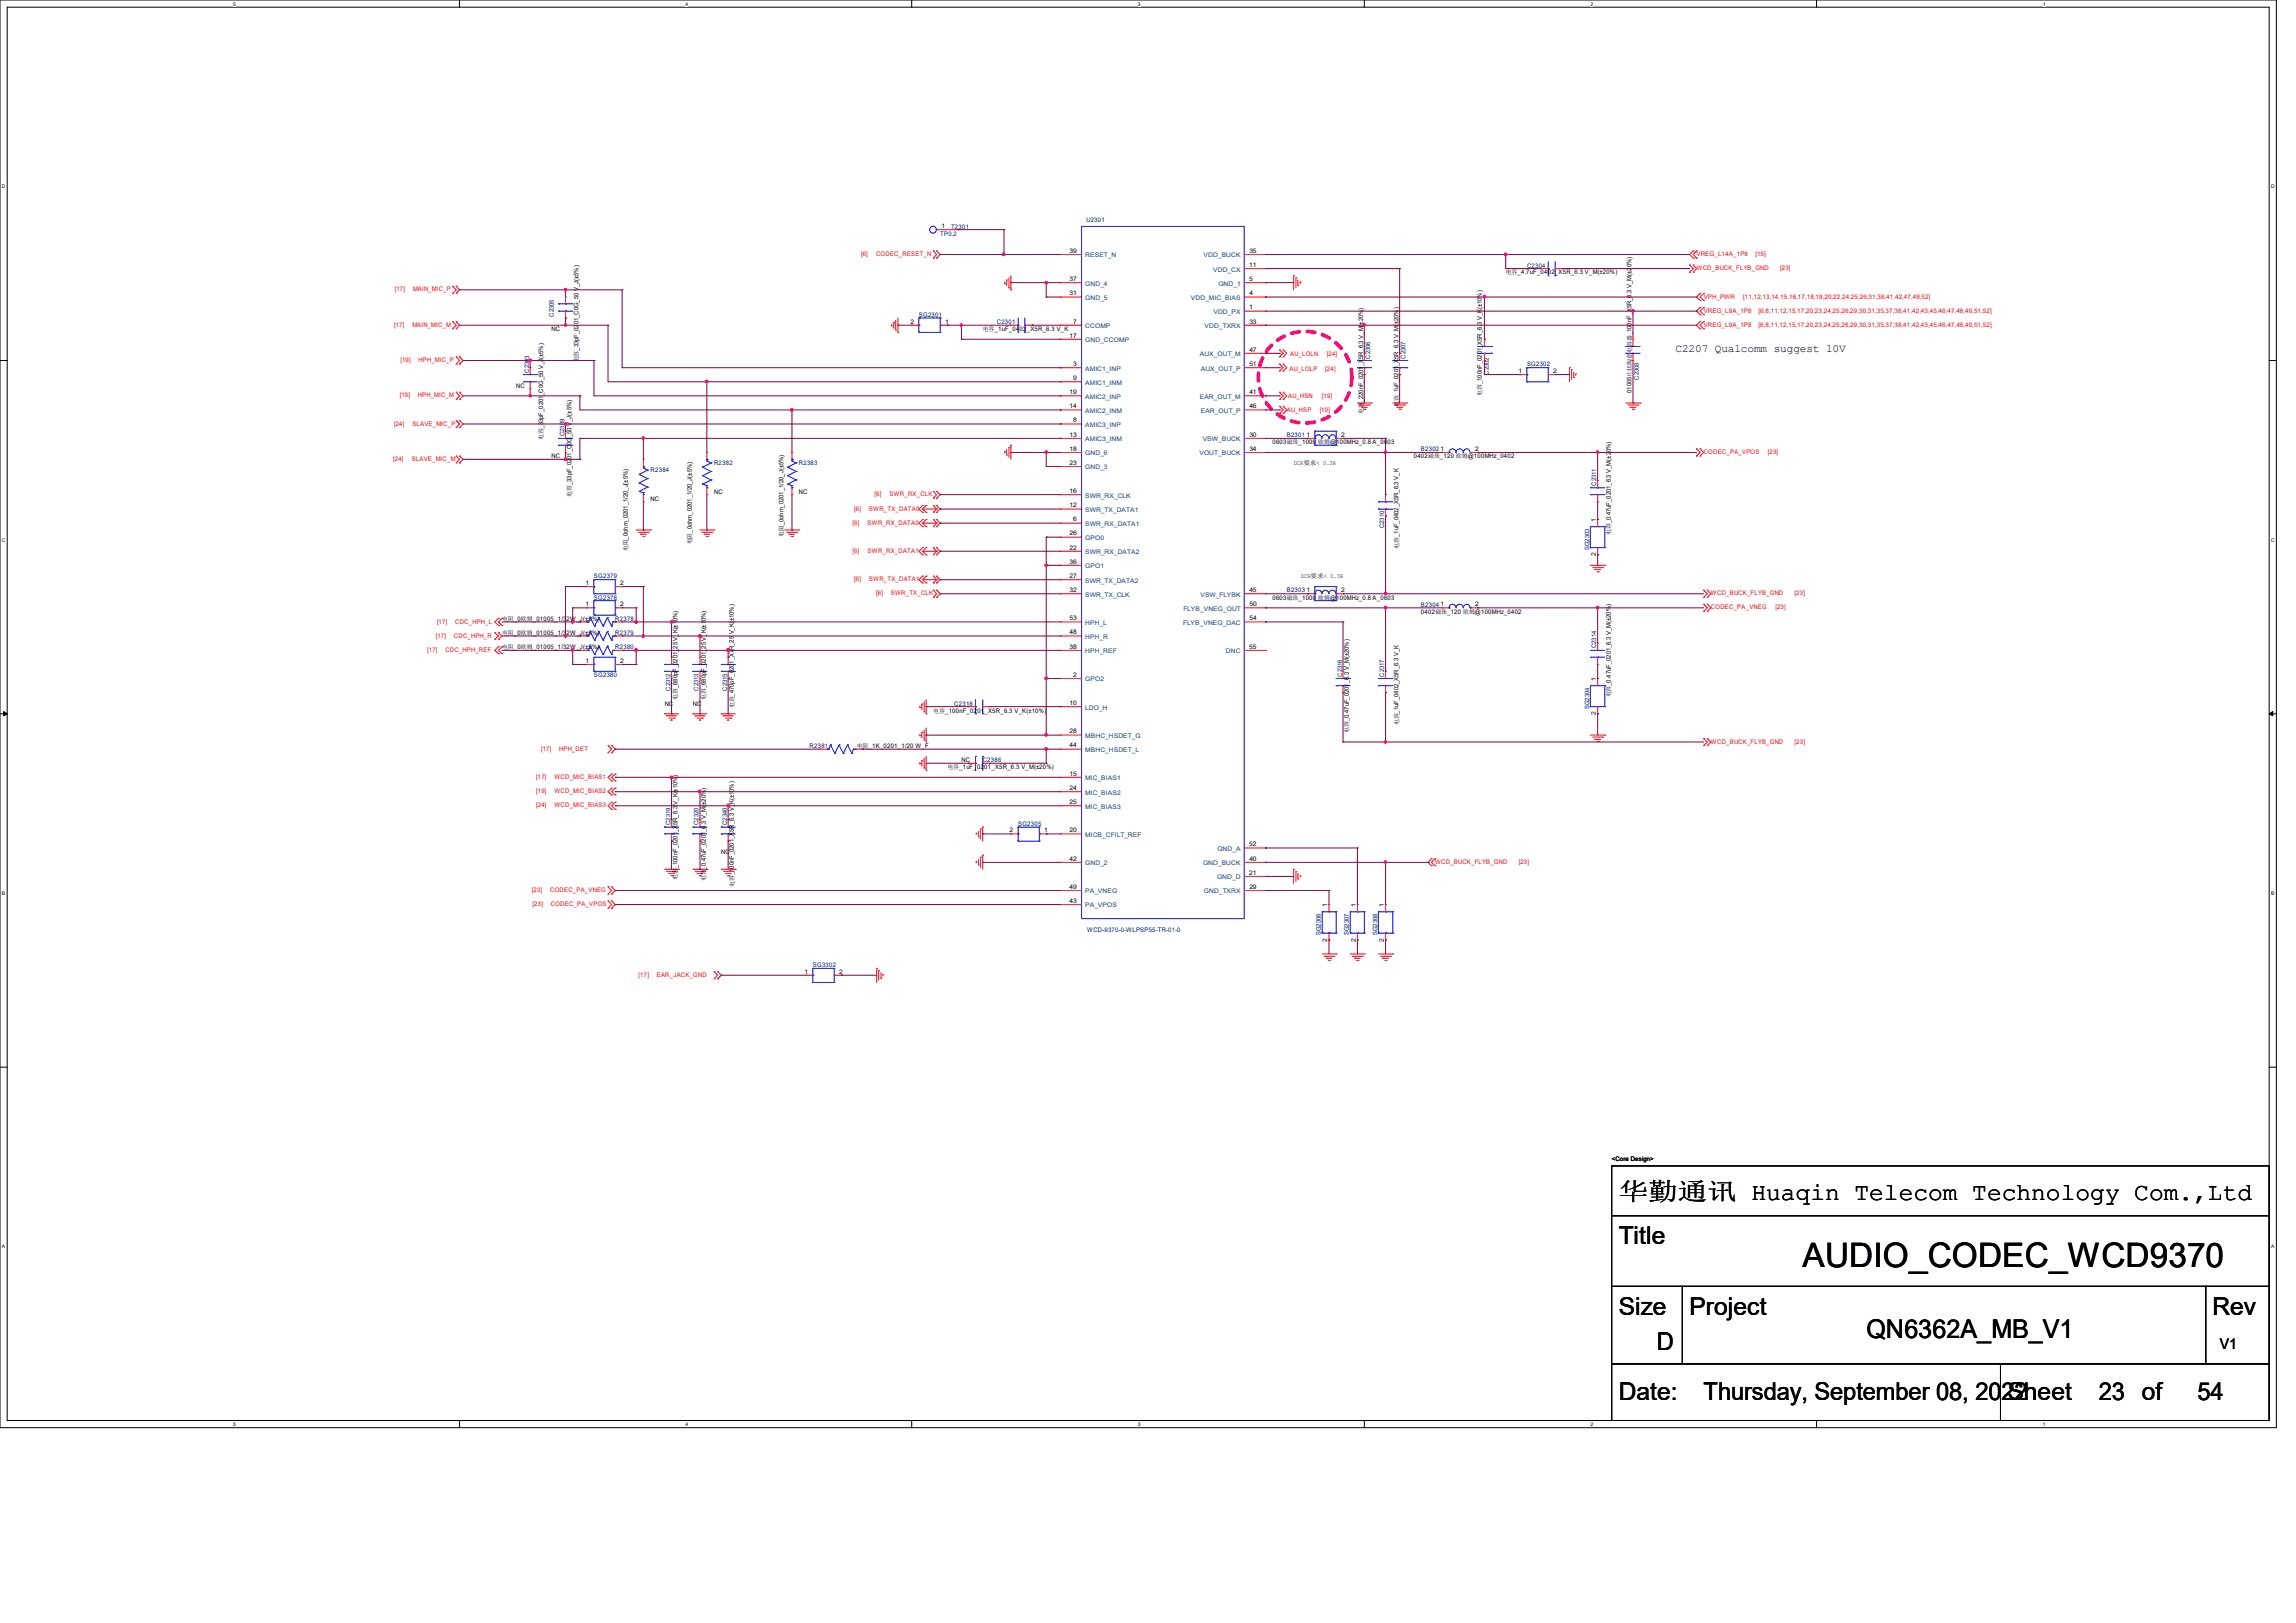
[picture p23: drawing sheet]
<svg xmlns="http://www.w3.org/2000/svg" width="297mm" height="210mm" viewBox="0 0 297 210" stroke-linecap="round" stroke-linejoin="round" font-family="sans-serif">
<defs><g id="words">
<text font-size="4.4" x="233.2" y="163.9">AUDIO_CODEC_WCD9370</text>
<text font-size="3.3" x="241.4" y="173.1">QN6362A_MB_V1</text>
<g font-size="3.2">
<text x="209.4" y="155.2">华勤通讯 Huaqin Telecom Technology Com.,Ltd</text>
<text x="209.4" y="161">Title</text>
<text x="209.4" y="170.2">Size</text>
<text x="218.6" y="170.2">Project</text>
<text x="286.2" y="170.2">Rev</text>
<text x="214.3" y="174.8">D</text>
<text x="209.4" y="181.1">Date:</text>
<text x="220.4" y="181.2">Thursday, September 08, 2022</text>
<text x="259.7" y="181.1">Sheet</text>
<text x="271.5" y="181.2">23 of</text>
<text x="284.3" y="181.2">54</text>
</g>
<text font-size="1.9" x="287.2" y="174.5">V1</text>
<text font-size="1.4" x="216.7" y="45.6">C2207 Qualcomm suggest 10V</text>
<g font-size=".8">
<text x="121.8" y="29.5">1</text>
<text x="138.3" y="32.7">39</text>
<text x="161.6" y="34.5">11</text>
<text x="161.6" y="32.7">35</text>
<text x="194.8" y="35.5">电容_4.7uF_0402_X5R_6.3 V_M(±20%)</text>
<text x="117.8" y="41.9">2</text>
<text x="122.3" y="41.9">1</text>
<text x="138.3" y="36.4">37</text>
<text x="138.3" y="38.2">31</text>
<text x="138.8" y="41.9">7</text>
<text x="161.6" y="36.4">5</text>
<text x="161.6" y="40">1</text>
<text x="161.6" y="41.9">33</text>
<text x="161.6" y="38.2">4</text>
<text x="71.3" y="42.8">NC</text>
<text x="74.8" y="46.9" transform="rotate(-90 74.8 46.9)">电容_33pF_0201_C0G_50 V_J(±5%)</text>
<text x="127.1" y="42.8">电容_1uF_0402_X5R_6.3 V_K</text>
<text x="138.3" y="43.7">17</text>
<text x="138.8" y="47.4">3</text>
<text x="161.6" y="47.4">51</text>
<text x="161.6" y="45.5">47</text>
<text x="66.8" y="50.2">NC</text>
<text x="138.3" y="51">19</text>
<text x="138.3" y="52.8">14</text>
<text x="138.8" y="49.2">9</text>
<text x="161.6" y="52.8">46</text>
<text x="161.6" y="51">41</text>
<text x="176.4" y="53.6" transform="rotate(-90 176.4 53.6)">电容_220nF_0201_X5R_6.3 V_M(±20%)</text>
<text x="180.9" y="52.7" transform="rotate(-90 180.9 52.7)">电容_1uF_0201_X5R_6.3 V_M(±20%)</text>
<text x="191.7" y="51.2" transform="rotate(-90 191.7 51.2)">电容_100nF_0201_X5R_6.3 V_K(±10%)</text>
<text x="196.4" y="48.3">1</text>
<text x="200.9" y="48.3">2</text>
<text x="211.1" y="50.8" transform="rotate(-90 211.1 50.8)">01005片状陶瓷电容器_100nF_X5R_6.3 V_M(±20%)</text>
<text x="70.3" y="57" transform="rotate(-90 70.3 57)">电容_33pF_0201_C0G_50 V_J(±5%)</text>
<text x="71.3" y="59.3">NC</text>
<text x="138.3" y="56.5">13</text>
<text x="138.3" y="58.3">18</text>
<text x="138.8" y="54.6">8</text>
<text x="161.6" y="56.5">30</text>
<text x="161.6" y="58.3">34</text>
<text x="164.6" y="57.5">0603磁珠_1000 欧姆@100MHz_0.8 A_0603</text>
<text x="169" y="56.5">1</text>
<text x="173.5" y="56.5">2</text>
<text x="182.9" y="59.3">0402磁珠_120 欧姆@100MHz_0402</text>
<text x="186.4" y="58.3">1</text>
<text x="190.8" y="58.3">2</text>
<text x="73.9" y="64.3" transform="rotate(-90 73.9 64.3)">电容_33pF_0201_C0G_50 V_J(±5%)</text>
<text x="84.2" y="64.8">NC</text>
<text x="92.4" y="63.9">NC</text>
<text x="103.3" y="63.9">NC</text>
<text x="138.3" y="60.1">23</text>
<text x="138.3" y="63.8">16</text>
<text x="138.3" y="65.7">12</text>
<text x="167.4" y="60.1">DCR要求&lt; 0.3R</text>
<text x="81.2" y="71.3" transform="rotate(-90 81.2 71.3)">电阻_0ohm_0201_1/20_J(±5%)</text>
<text x="89.5" y="70.4" transform="rotate(-90 89.5 70.4)">电阻_0ohm_0201_1/20_J(±5%)</text>
<text x="101.3" y="69.5" transform="rotate(-90 101.3 69.5)">电阻_0ohm_0201_1/20_J(±5%)</text>
<text x="138.3" y="69.3">26</text>
<text x="138.3" y="71.1">22</text>
<text x="138.8" y="67.5">6</text>
<text x="180.9" y="71" transform="rotate(-90 180.9 71)">电容_1uF_0402_X5R_6.3 V_K</text>
<text x="206.5" y="72" transform="rotate(-90 206.5 72)">2</text>
<text x="206.5" y="67.5" transform="rotate(-90 206.5 67.5)">1</text>
<text x="208.4" y="69.3" transform="rotate(-90 208.4 69.3)">电容_0.47uF_0201_6.3 V_M(±20%)</text>
<text x="75.7" y="75.7">1</text>
<text x="80.2" y="75.7">2</text>
<text x="138.3" y="72.9">36</text>
<text x="138.3" y="74.8">27</text>
<text x="138.3" y="76.6">32</text>
<text x="161.6" y="76.6">45</text>
<text x="164.6" y="77.6">0603磁珠_1000 欧姆@100MHz_0.8 A_0603</text>
<text x="168.3" y="74.8">DCR要求&lt; 0.3R</text>
<text x="169" y="76.6">1</text>
<text x="173.5" y="76.6">2</text>
<text x="64.9" y="82.2">电阻_0欧姆_01005_1/32W_J(±5%)</text>
<text x="64.9" y="84">电阻_0欧姆_01005_1/32W_J(±5%)</text>
<text x="64.9" y="80.3">电阻_0欧姆_01005_1/32W_J(±5%)</text>
<text x="75.7" y="78.4">1</text>
<text x="80.2" y="78.4">2</text>
<text x="138.3" y="80.3">53</text>
<text x="138.3" y="82.1">48</text>
<text x="138.3" y="83.9">38</text>
<text x="161.6" y="83.9">55</text>
<text x="161.6" y="78.4">50</text>
<text x="161.6" y="80.3">54</text>
<text x="183.8" y="79.4">0402磁珠_120 欧姆@100MHz_0402</text>
<text x="186.4" y="78.4">1</text>
<text x="190.8" y="78.4">2</text>
<text x="75.7" y="85.8">1</text>
<text x="80.2" y="85.8">2</text>
<text x="138.8" y="87.6">2</text>
<text x="206.5" y="88.1" transform="rotate(-90 206.5 88.1)">1</text>
<text x="86" y="91.4">NC</text>
<text x="87.6" y="90.6" transform="rotate(-90 87.6 90.6)">电容_680pF_0201_25 V_K(±10%)</text>
<text x="89.6" y="91.4">NC</text>
<text x="91.3" y="90.6" transform="rotate(-90 91.3 90.6)">电容_680pF_0201_25 V_K(±10%)</text>
<text x="95" y="91.7" transform="rotate(-90 95 91.7)">电容_470pF_0201_X7R_25 V_K(±10%)</text>
<text x="120.7" y="92.2">电容_100nF_0201_X5R_6.3 V_K(±10%)</text>
<text x="138.3" y="91.2">10</text>
<text x="138.3" y="94.9">28</text>
<text x="174.5" y="94.8" transform="rotate(-90 174.5 94.8)">电容_0.47uF_0201_6.3 V_M(±20%)</text>
<text x="180.9" y="93.9" transform="rotate(-90 180.9 93.9)">电容_1uF_0402_X5R_6.3 V_K</text>
<text x="206.5" y="92.5" transform="rotate(-90 206.5 92.5)">2</text>
<text x="208.4" y="90.3" transform="rotate(-90 208.4 90.3)">电容_0.47uF_0201_6.3 V_M(±20%)</text>
<text x="110.8" y="96.8">电阻_1K_0201_1/20 W_F</text>
<text x="122.6" y="99.5">电容_1uF_0201_X5R_6.3 V_M(±20%)</text>
<text x="124.4" y="98.6">NC</text>
<text x="138.3" y="96.7">44</text>
<text x="138.3" y="100.4">15</text>
<text x="130.6" y="107.7">2</text>
<text x="135.1" y="107.7">1</text>
<text x="138.3" y="102.2">24</text>
<text x="138.3" y="104">25</text>
<text x="138.3" y="107.7">20</text>
<text x="87.6" y="113.9" transform="rotate(-90 87.6 113.9)">电容_100nF_0201_X5R_6.3 V_K(±10%)</text>
<text x="93.3" y="110.5">NC</text>
<text x="138.3" y="111.4">42</text>
<text x="161.6" y="113.2">21</text>
<text x="161.6" y="109.5">52</text>
<text x="161.6" y="111.4">40</text>
<text x="91.3" y="114" transform="rotate(-90 91.3 114)">电容_0.47uF_0201_6.3 V_M(±20%)</text>
<text x="95" y="114.8" transform="rotate(-90 95 114.8)">电容_100nF_0201_X5R_6.3 V_K(±10%)</text>
<text x="138.3" y="115">49</text>
<text x="138.3" y="116.8">43</text>
<text x="161.6" y="115">29</text>
<text x="171.7" y="117.4" transform="rotate(-90 171.7 117.4)">1</text>
<text x="175.4" y="117.4" transform="rotate(-90 175.4 117.4)">1</text>
<text x="179" y="117.4" transform="rotate(-90 179 117.4)">1</text>
<text x="104.1" y="126">1</text>
<text x="108.5" y="126">2</text>
<text x="171.7" y="121.8" transform="rotate(-90 171.7 121.8)">2</text>
<text x="175.4" y="121.8" transform="rotate(-90 175.4 121.8)">2</text>
<text x="179" y="121.8" transform="rotate(-90 179 121.8)">2</text>
<text x="208.5" y="150.3">&lt;Core Design&gt;</text>
</g>
<g font-size=".8" fill="#000080">
<text x="123" y="29.6">T2301</text>
<text x="140.6" y="28.7">U2301</text>
<text x="121.6" y="30.5">TP0.2</text>
<text x="197.5" y="34.6">C2304</text>
<text x="71.6" y="41" transform="rotate(-90 71.6 41)">C2305</text>
<text x="118.9" y="41">SG2301</text>
<text x="129" y="41.9">C2301</text>
<text x="177.2" y="46.4" transform="rotate(-90 177.2 46.4)">C2306</text>
<text x="181.8" y="46.4" transform="rotate(-90 181.8 46.4)">C2307</text>
<text x="197.5" y="47.4">SG2302</text>
<text x="68.5" y="48.2" transform="rotate(-90 68.5 48.2)">C2303</text>
<text x="192.6" y="48.5" transform="rotate(-90 192.6 48.5)">C2302</text>
<text x="212" y="49.1" transform="rotate(-90 212 49.1)">C2308</text>
<text x="73" y="56.4" transform="rotate(-90 73 56.4)">C2309</text>
<text x="166.5" y="56.6">B2301</text>
<text x="183.8" y="58.4">B2302</text>
<text x="84.2" y="61.1">R2384</text>
<text x="92.4" y="60.2">R2382</text>
<text x="103.3" y="60.2">R2383</text>
<text x="206.5" y="62.8" transform="rotate(-90 206.5 62.8)">C2311</text>
<text x="179.1" y="68.3" transform="rotate(-90 179.1 68.3)">C2310</text>
<text x="205.6" y="71.2" transform="rotate(-90 205.6 71.2)">SG2303</text>
<text x="76.8" y="74.8">SG2379</text>
<text x="76.8" y="77.6">SG2378</text>
<text x="166.5" y="76.7">B2303</text>
<text x="79.6" y="82.2">R2379</text>
<text x="79.6" y="84">R2380</text>
<text x="79.6" y="80.3">R2378</text>
<text x="183.8" y="78.5">B2304</text>
<text x="206.5" y="83.9" transform="rotate(-90 206.5 83.9)">C2314</text>
<text x="76.8" y="87.6">SG2380</text>
<text x="86.7" y="89.4" transform="rotate(-90 86.7 89.4)">C2312</text>
<text x="90.4" y="89.4" transform="rotate(-90 90.4 89.4)">C2313</text>
<text x="94.1" y="89.4" transform="rotate(-90 94.1 89.4)">C2315</text>
<text x="173.6" y="87.5" transform="rotate(-90 173.6 87.5)">C2316</text>
<text x="179.1" y="87.5" transform="rotate(-90 179.1 87.5)">C2317</text>
<text x="123.5" y="91.3">C2318</text>
<text x="205.6" y="91.7" transform="rotate(-90 205.6 91.7)">SG2304</text>
<text x="104.7" y="96.8">R2381</text>
<text x="127.1" y="98.6">C2386</text>
<text x="86.7" y="106.7" transform="rotate(-90 86.7 106.7)">C2319</text>
<text x="90.4" y="106.7" transform="rotate(-90 90.4 106.7)">C2320</text>
<text x="94.1" y="106.7" transform="rotate(-90 94.1 106.7)">C2340</text>
<text x="131.7" y="106.8">SG2305</text>
<text x="105.2" y="125.1">SG3302</text>
<text x="140.6" y="120.6">WCD-9370-0-WLPSP55-TR-01-0</text>
<text x="170.9" y="121" transform="rotate(-90 170.9 121)">SG2306</text>
<text x="174.5" y="121" transform="rotate(-90 174.5 121)">SG2307</text>
<text x="178.2" y="121" transform="rotate(-90 178.2 121)">SG2308</text>
</g>
<g font-size=".8" fill="#f00">
<text x="111.4" y="33.1">[6]</text>
<text x="113.3" y="33.1">CODEC_RESET_N</text>
<text x="219.5" y="33.1">VREG_L14A_1P8</text>
<text x="219.5" y="35">WCD_BUCK_FLYB_GND</text>
<text x="227.1" y="33.1">[15]</text>
<text x="230.3" y="35">[23]</text>
<text x="51.1" y="37.7">[17]</text>
<text x="53.4" y="37.7">MAIN_MIC_P</text>
<text x="220.4" y="38.7">VPH_PWR</text>
<text x="220.4" y="40.5">VREG_L9A_1P8</text>
<text x="225.5" y="38.7">[11,12,13,14,15,16,17,18,19,20,22,24,25,26,31,38,41,42,47,48,52]</text>
<text x="227.5" y="40.5">[6,8,11,12,15,17,20,23,24,25,26,29,30,31,35,37,38,41,42,43,45,46,47,48,49,51,52]</text>
<text x="51" y="42.3">[17]</text>
<text x="51.8" y="46.9">[19]</text>
<text x="53.3" y="42.3">MAIN_MIC_M</text>
<text x="54.1" y="46.9">HPH_MIC_P</text>
<text x="166.8" y="48">AU_LOLP</text>
<text x="166.9" y="46.1">AU_LOLN</text>
<text x="171.4" y="48">[24]</text>
<text x="171.6" y="46.1">[24]</text>
<text x="220.4" y="42.3">VREG_L9A_1P8</text>
<text x="227.5" y="42.3">[6,8,11,12,15,17,20,23,24,25,26,29,30,31,35,37,38,41,42,43,45,46,47,48,49,51,52]</text>
<text x="51.7" y="51.4">[19]</text>
<text x="54.1" y="51.4">HPH_MIC_M</text>
<text x="166.5" y="53.3">AU_HSP</text>
<text x="166.6" y="51.5">AU_HSN</text>
<text x="170.7" y="53.3">[19]</text>
<text x="171" y="51.5">[19]</text>
<text x="50.9" y="59.6">[24]</text>
<text x="51" y="55.1">[24]</text>
<text x="53.3" y="59.6">SLAVE_MIC_M</text>
<text x="53.3" y="55.1">SLAVE_MIC_P</text>
<text x="220.4" y="58.8">CODEC_PA_VPOS</text>
<text x="228.7" y="58.8">[23]</text>
<text x="113.1" y="64.2">[6]</text>
<text x="115.1" y="64.2">SWR_RX_CLK</text>
<text x="110.3" y="67.9">[6]</text>
<text x="110.3" y="71.5">[6]</text>
<text x="110.5" y="66.1">[6]</text>
<text x="112.2" y="67.9">SWR_RX_DATA0</text>
<text x="112.2" y="71.5">SWR_RX_DATA1</text>
<text x="112.4" y="66.1">SWR_TX_DATA0</text>
<text x="110.5" y="75.2">[6]</text>
<text x="112.4" y="75.2">SWR_TX_DATA1</text>
<text x="113.3" y="77">[6]</text>
<text x="115.2" y="77">SWR_TX_CLK</text>
<text x="221.3" y="77">WCD_BUCK_FLYB_GND</text>
<text x="232.1" y="77">[23]</text>
<text x="56.4" y="82.5">[17]</text>
<text x="56.5" y="80.7">[17]</text>
<text x="58.7" y="82.5">CDC_HPH_R</text>
<text x="58.9" y="80.7">CDC_HPH_L</text>
<text x="221.3" y="78.9">CODEC_PA_VNEG</text>
<text x="229.7" y="78.9">[23]</text>
<text x="55.3" y="84.4">[17]</text>
<text x="57.6" y="84.4">CDC_HPH_REF</text>
<text x="69.4" y="100.8">[17]</text>
<text x="70" y="97.2">[17]</text>
<text x="71.7" y="100.8">WCD_MIC_BIAS1</text>
<text x="72.4" y="97.2">HPH_DET</text>
<text x="221.3" y="96.2">WCD_BUCK_FLYB_GND</text>
<text x="232.1" y="96.2">[23]</text>
<text x="69.4" y="102.7">[19]</text>
<text x="69.4" y="104.5">[24]</text>
<text x="71.7" y="102.7">WCD_MIC_BIAS2</text>
<text x="71.7" y="104.5">WCD_MIC_BIAS3</text>
<text x="185.6" y="111.8">WCD_BUCK_FLYB_GND</text>
<text x="196.5" y="111.8">[23]</text>
<text x="68.8" y="115.4">[23]</text>
<text x="68.9" y="117.3">[23]</text>
<text x="71.2" y="115.4">CODEC_PA_VNEG</text>
<text x="71.3" y="117.3">CODEC_PA_VPOS</text>
<text x="82.6" y="126.4">[17]</text>
<text x="85" y="126.4">EAR_JACK_GND</text>
</g>
<g font-size=".8" fill="#004080">
<text x="140.4" y="33.3">RESET_N</text>
<text x="155.7" y="33.3">VDD_BUCK</text>
<text x="156.9" y="35.1">VDD_CX</text>
<text x="140.4" y="37">GND_4</text>
<text x="140.4" y="38.8">GND_5</text>
<text x="154.1" y="38.8">VDD_MIC_BIAS</text>
<text x="157" y="40.6">VDD_PX</text>
<text x="157.6" y="37">GND_1</text>
<text x="140.4" y="42.5">CCOMP</text>
<text x="140.4" y="44.3">GND_CCOMP</text>
<text x="140.4" y="48">AMIC1_INP</text>
<text x="155.2" y="46.1">AUX_OUT_M</text>
<text x="155.3" y="48">AUX_OUT_P</text>
<text x="155.8" y="42.5">VDD_TXRX</text>
<text x="140.4" y="49.8">AMIC1_INM</text>
<text x="140.4" y="51.6">AMIC2_INP</text>
<text x="140.4" y="53.4">AMIC2_INM</text>
<text x="155.2" y="51.6">EAR_OUT_M</text>
<text x="155.3" y="53.4">EAR_OUT_P</text>
<text x="140.4" y="55.2">AMIC3_INP</text>
<text x="140.4" y="57.1">AMIC3_INM</text>
<text x="140.4" y="58.9">GND_6</text>
<text x="155.2" y="58.9">VOUT_BUCK</text>
<text x="155.6" y="57.1">VSW_BUCK</text>
<text x="140.4" y="60.7">GND_3</text>
<text x="140.4" y="64.4">SWR_RX_CLK</text>
<text x="140.4" y="66.2">SWR_TX_DATA1</text>
<text x="140.4" y="68.1">SWR_RX_DATA1</text>
<text x="140.4" y="69.9">GPO0</text>
<text x="140.4" y="71.7">SWR_RX_DATA2</text>
<text x="140.4" y="73.5">GPO1</text>
<text x="140.4" y="75.4">SWR_TX_DATA2</text>
<text x="140.4" y="77.2">SWR_TX_CLK</text>
<text x="155.3" y="77.2">VSW_FLYBK</text>
<text x="140.4" y="80.9">HPH_L</text>
<text x="140.4" y="82.7">HPH_R</text>
<text x="153" y="80.9">FLYB_VNEG_DAC</text>
<text x="153.1" y="79">FLYB_VNEG_OUT</text>
<text x="140.4" y="84.5">HPH_REF</text>
<text x="140.4" y="88.2">GPO2</text>
<text x="158.6" y="84.5">DNC</text>
<text x="140.4" y="91.8">LDO_H</text>
<text x="140.4" y="95.5">MBHC_HSDET_G</text>
<text x="140.4" y="97.3">MBHC_HSDET_L</text>
<text x="140.4" y="101">MIC_BIAS1</text>
<text x="140.4" y="102.8">MIC_BIAS2</text>
<text x="140.4" y="104.6">MIC_BIAS3</text>
<text x="140.4" y="108.3">MICB_CFILT_REF</text>
<text x="140.4" y="112">GND_2</text>
<text x="155.6" y="112">GND_BUCK</text>
<text x="157.4" y="113.8">GND_D</text>
<text x="157.5" y="110.1">GND_A</text>
<text x="140.4" y="115.6">PA_VNEG</text>
<text x="140.4" y="117.4">PA_VPOS</text>
<text x="155.7" y="115.6">GND_TXRX</text>
</g>
<g font-size=".6">
<text x="30.2" y=".7">5</text>
<text x="88.7" y=".7">4</text>
<text x="147.2" y=".7">3</text>
<text x="205.7" y=".7">2</text>
<text x="264.2" y=".7">1</text>
<text x=".3" y="24.4">D</text>
<text x="293.8" y="24.4">D</text>
<text x=".3" y="70.1">C</text>
<text x="293.8" y="70.1">C</text>
<text x=".3" y="115.8">B</text>
<text x="293.8" y="115.8">B</text>
<text x=".3" y="161.5">A</text>
<text x="293.8" y="161.5">A</text>
<text x="30.2" y="184.5">5</text>
<text x="88.7" y="184.5">4</text>
<text x="147.2" y="184.5">3</text>
<text x="205.7" y="184.5">2</text>
<text x="264.2" y="184.5">1</text>
</g>
</g></defs>
<path d="M0 0h294.5v184.7h-294.5zM.9 .9h292.6v182.9h-292.6z" fill="none" stroke="#000" stroke-width=".13"/>
<g fill="#fff">
<path d="M30.2 .1h.3v.7h-.3z"/>
<path d="M30.2 183.9h.3v.8h-.3z"/>
</g>
<path d="M59.4 0v.9M59.4 183.8v.9" fill="none" stroke="#000" stroke-width=".13"/>
<g fill="#fff">
<path d="M88.7 .1h.3v.7h-.3z"/>
<path d="M88.7 183.9h.3v.8h-.3z"/>
</g>
<path d="M117.9 0v.9M117.9 183.8v.9" fill="none" stroke="#000" stroke-width=".13"/>
<g fill="#fff">
<path d="M147.2 .1h.3v.7h-.3z"/>
<path d="M147.2 183.9h.3v.8h-.3z"/>
</g>
<path d="M176.5 0v.9M176.5 183.8v.9" fill="none" stroke="#000" stroke-width=".13"/>
<g fill="#fff">
<path d="M205.7 .1h.4v.7h-.4z"/>
<path d="M205.7 183.9h.4v.8h-.4z"/>
</g>
<path d="M235 0v.9M235 183.8v.9" fill="none" stroke="#000" stroke-width=".13"/>
<g fill="#fff">
<path d="M264.2 .1h.4v.7h-.4z"/>
<path d="M264.2 183.9h.4v.8h-.4z"/>
<path d="M.3 23.8h.4v.7h-.4z"/>
<path d="M293.8 23.8h.5v.7h-.5z"/>
<path d="M.3 69.5h.4v.7h-.4z"/>
<path d="M293.8 69.5h.5v.7h-.5z"/>
</g>
<path d="M0 46.7h.9M293.5 46.7h1" fill="none" stroke="#000" stroke-width=".13"/>
<g fill="#fff">
<path d="M.3 115.2h.4v.8h-.4z"/>
<path d="M293.8 115.2h.4v.8h-.4z"/>
</g>
<path d="M0 92.4h.9M293.5 92.4h1" fill="none" stroke="#000" stroke-width=".13"/>
<path d="M.5 92.1l.4 .3-.4 .2zM293.5 92.4l.5-.3v.5z" fill="#000" stroke="#000" stroke-width=".13"/>
<g fill="#fff">
<path d="M.3 161h.3v.7h-.3z"/>
<path d="M293.8 161h.4v.7h-.4z"/>
</g>
<path d="M0 138.1h.9M293.5 138.1h1M208.5 157.3h85v9.2h-85zM208.5 150.9h85v6.4h-85zM208.5 166.5h9.1v10h-9.1zM208.5 176.5h50.3v7.3h-50.3zM217.6 166.5h67.7v10h-67.7zM258.8 176.5h34.7v7.3h-34.7zM285.3 166.5h8.2v10h-8.2z" fill="none" stroke="#000" stroke-width=".13"/>
<path d="M164.5 44.6a6 6 0 0 1 8.5-.1 6 6 0 0 1 .1 8.5 6 6 0 0 1-8.5 .1 6 6 0 0 1-.1-8.5z" fill="none" stroke="#f0f" stroke-width=".51" stroke-dasharray="1 1"/>
<g fill="none" stroke="#f00" stroke-width=".13">
<path d="M58.5 37l.5 .5-.5 .5M58.5 37h.1M58.5 38h.1M59 37l.4 .5-.4 .5M59 38h.1M59 37h.1M73.2 38.4h.1M73.2 38.4v.9M120.7 32.5h.1M120.7 33.4h.1M120.7 32.5l.5 .4-.5 .5M121.2 33.4h.1"/>
<path d="M121.2 32.5h.1M121.2 29.7h2.7M121.2 32.5l.4 .4-.4 .5M123.9 29.7h.1M130 36.7h.1M130 36.5v.2M130.2 36.2h.1M130.2 36.2v.8M130.5 37.3h.1M130.5 35.9v1.4M130.8 37.5h.1M130.8 35.7v1.8"/>
<path d="M137.2 32.9h.1M137.2 36.6h.1M137.2 38.4h.1M137.2 32.9h2.7M137.2 36.6h2.7M137.2 38.4h2.7M161 34.8h2.7M161 32.9h2.7M161 36.6h2.7M161 38.4h2.7M163.7 32.9h.1M163.7 34.8h.1"/>
<path d="M163.7 36.6h.1M163.7 38.4h.1M167.3 35.7h.1M167.3 35.7v1.8M167.6 35.9h.1M167.6 35.9v1.4M167.9 37h.1M167.9 36.2v.8M168.2 36.5h.1M168.2 36.5v.2M199.3 34.8h1M199.3 34.8h.1"/>
<path d="M201.2 34.8h.9M202.1 34.8h.1M218.6 34.3h.1M218.6 35.2h.1M218.6 34.3l.4 .5-.4 .4M219 32.5l-.4 .4 .4 .5M219 34.3h.1M219 35.2h.1M219 32.5h.1M219 33.4h.1M219 34.3l.5 .5-.5 .4M219.5 32.5l-.5 .4 .5 .5"/>
<path d="M219.5 33.4h.1M219.5 32.5h.1M219.9 38l-.4 .4 .4 .5M219.9 39.8l-.4 .5 .4 .4M219.9 38h.1M219.9 38.9h.1M219.9 39.8h.1M220.4 38.9h.1M220.4 38h.1M220.4 39.8h.1M220.4 38l-.5 .4 .5 .5M220.4 39.8l-.5 .5 .5 .4"/>
<path d="M58.5 41.6l.5 .5-.5 .4M58.5 41.6h.1M58.5 42.5h.1M59 46.2l.4 .5-.4 .4M59 50.8l.4 .4-.4 .5M59 54.4l.4 .5-.4 .4M59 59l.4 .4-.4 .5M59 41.6l.4 .5-.4 .4M59 46.2h.1M59 47.1h.1M59 50.8h.1M59 51.7h.1"/>
<path d="M59 55.3h.1M59 54.4h.1M59 59h.1M59 59.9h.1M59 42.5h.1M59 41.6h.1M59.4 47.1h.1M59.4 46.2h.1M59.4 51.7h.1M59.4 50.8h.1M59.4 54.4h.1M59.4 55.3h.1"/>
<path d="M59.4 59.9h.1M59.4 59h.1M59.4 46.2l.5 .5-.5 .4M59.4 50.8l.5 .4-.5 .5M59.4 54.4l.5 .5-.5 .4M59.4 59l.5 .4-.5 .5M68.6 47.6h.1M68.6 50.3h.1M68.6 47.6v.9M68.6 49.4v.9M73.2 55.8h.1M73.2 58.5h.1"/>
<path d="M73.2 41.1h.1M73.2 40.3v.8M73.2 55.8v.9M73.2 57.6v.9M83.2 59.4h.1M83.2 59.4v1M91.4 58.5h.1M91.4 58.5v.9M102.4 58.5h.1M102.4 58.5v.9M115.3 42.2h.1M115.3 42v.2"/>
<path d="M115.6 41.7h.1M115.6 41.7v.8M115.9 42.7h.1M115.9 41.4v1.3M116.2 43h.1M116.2 41.1v1.9M118 42.1h.9M118 42.1h.1M121.6 42.1h1M122.6 42.1h.1M130 58.5h.1M130 58.5v.1"/>
<path d="M130.2 58.9h.1M130.2 58.2v.7M130.5 57.9h.1M130.5 57.9v1.3M130.8 57.6h.1M130.8 42.1h.1M130.8 57.6v1.8M130.8 42.1h.9M132.6 42.1h.9M133.5 42.1h.1M137.2 42.1h.1M137.2 43.9h.1"/>
<path d="M137.2 47.6h.1M137.2 49.4h.1M137.2 51.2h.1M137.2 53h.1M137.2 54.9h.1M137.2 56.7h.1M137.2 58.5h.1M137.2 42.1h2.7M137.2 43.9h2.7M137.2 47.6h2.7M137.2 49.4h2.7M137.2 51.2h2.7"/>
<path d="M137.2 53h2.7M137.2 54.9h2.7M137.2 56.7h2.7M137.2 58.5h2.7M161 42.1h2.7M161 47.6h2.7M161 51.2h2.7M161 53h2.7M161 56.7h2.7M161 58.5h2.7M161 40.3h2.7M161 45.7h2.7"/>
<path d="M163.7 40.3h.1M163.7 42.1h.1M163.7 45.7h.1M163.7 47.6h.1M163.7 51.2h.1M163.7 53h.1M163.7 56.7h.1M163.7 58.5h.1M165.5 47.1l.5 .5-.5 .4M165.5 45.3l.5 .4-.5 .5M165.5 50.8l.5 .4-.5 .5M165.5 52.6l.5 .4-.5 .5"/>
<path d="M165.5 48h.1M165.5 47.1h.1M165.5 46.2h.1M165.5 45.3h.1M165.5 50.8h.1M165.5 51.7h.1M165.5 52.6h.1M165.5 53.5h.1M166 48h.1M166 47.1h.1M166 46.2h.1M166 45.3h.1"/>
<path d="M166 50.8h.1M166 51.7h.1M166 52.6h.1M166 53.5h.1M166 47.1l.5 .5-.5 .4M166 45.3l.5 .4-.5 .5M166 50.8l.5 .4-.5 .5M166 52.6l.5 .4-.5 .5M169.2 56.7h.1M169.2 56.7h.9M172.8 56.7h.9M173.7 56.7h.1"/>
<path d="M175.6 52.2h1.8M175.9 52.4h1.2M176.1 52.7h.8M176.1 52.7h.1M176.4 53h.2M176.5 45.7h.1M176.5 48.5h.1M176.5 45.7v1M176.5 47.6v.9M176.6 53h.1M177.1 52.4h.1M177.4 52.2h.1"/>
<path d="M180.2 52.2h1.8M180.4 52.4h1.3M180.7 52.7h.7M180.7 52.7h.1M181 53h.1M181.1 48.5h.1M181.1 45.7h.1M181.1 45.7v1M181.1 47.6v.9M181.1 53h.1M181.7 52.4h.1M182 52.2h.1"/>
<path d="M186.6 58.5h.9M186.6 58.5h.1M190.2 58.5h.9M191.1 58.5h.1M192 46.7h.1M192 43.9h.1M192 43.9v.9M192 45.7v1M196.6 48.5h.9M196.6 48.5h.1M200.3 48.5h.9M201.2 48.5h.1"/>
<path d="M203 47.6h.1M203 47.6v1.8M203.3 47.8h.1M203.3 47.8v1.3M203.6 48.9h.1M203.6 48.1v.8M203.8 48.4h.1M203.8 48.4v.2M210.3 52.2h1.9M210.6 52.4h1.3M210.9 52.7h.1M210.9 52.7h.7"/>
<path d="M211.2 53h.1M211.2 43.9h.1M211.2 46.7h.1M211.2 43.9v.9M211.2 45.7v1M211.3 53h.1M211.9 52.4h.1M212.2 52.2h.1M219.5 58.1h.1M219.5 59h.1M219.5 58.1l.4 .4-.4 .5M219.9 58.1l.5 .4-.5 .5"/>
<path d="M219.9 41.6l-.4 .5 .4 .4M219.9 58.1h.1M219.9 59h.1M219.9 40.7h.1M219.9 41.6h.1M219.9 42.5h.1M220.4 40.7h.1M220.4 42.5h.1M220.4 41.6h.1M220.4 41.6l-.5 .5 .5 .4M75.9 75.9h.9M75.9 78.7h.9"/>
<path d="M75.9 75.9h.1M75.9 78.7h.1M79.6 75.9h.9M79.6 78.7h.9M80.5 75.9h.1M80.5 78.7h.1M82.3 68.6h1.9M82.6 68.9h1.3M82.8 69.1h.1M82.8 69.1h.8M83.1 69.4h.2M83.2 64.9h.1"/>
<path d="M83.2 64v.9M83.3 69.4h.1M83.9 68.9h.1M84.2 68.6h.1M90.6 68.6h1.8M90.8 68.9h1.3M91.1 69.1h.1M91.1 69.1h.7M91.4 69.4h.2M91.4 64h.1M91.4 63.1v.9M91.6 69.4h.1"/>
<path d="M92.1 68.9h.1M92.4 68.6h.1M101.5 68.6h1.8M101.8 68.9h1.3M102.1 69.1h.7M102.1 69.1h.1M102.3 69.4h.2M102.4 64h.1M102.4 63.1v.9M102.5 69.4h.1M103.1 68.9h.1M103.3 68.6h.1"/>
<path d="M119.3 65.4l-.4 .5 .4 .4M119.3 67.2l-.4 .5 .4 .5M119.3 70.9l-.4 .4 .4 .5M119.3 74.5l-.4 .5 .4 .4M119.3 65.4h.1M119.3 66.3h.1M119.3 67.2h.1M119.3 68.2h.1M119.3 70.9h.1M119.3 71.8h.1M119.3 74.5h.1M119.3 75.4h.1"/>
<path d="M119.3 65.9l.5 .4M119.3 65.9h1.9M119.3 67.7l.5 .5M119.3 67.7h1.9M119.3 71.3l.5 .5M119.3 71.3h1.9M119.3 75l.5 .4M119.3 75h1.9M119.8 65.4l-.5 .5M119.8 67.2l-.5 .5M119.8 70.9l-.5 .4M119.8 74.5l-.5 .5"/>
<path d="M119.8 65.4h.1M119.8 66.3h.1M119.8 67.2h.1M119.8 68.2h.1M119.8 70.9h.1M119.8 71.8h.1M119.8 74.5h.1M119.8 75.4h.1M120.7 63.6h.1M120.7 64.5h.1M120.7 65.4h.1M120.7 66.3h.1"/>
<path d="M120.7 67.2h.1M120.7 68.2h.1M120.7 70.9h.1M120.7 71.8h.1M120.7 74.5h.1M120.7 75.4h.1M120.7 76.4h.1M120.7 77.3h.1M120.7 63.6l.5 .4-.5 .5M120.7 65.4l.5 .5M120.7 67.2l.5 .5M120.7 70.9l.5 .4"/>
<path d="M120.7 74.5l.5 .5M120.7 76.4l.5 .4-.5 .5M121.2 64.5h.1M121.2 63.6h.1M121.2 66.3h.1M121.2 65.4h.1M121.2 65.9h.1M121.2 68.2h.1M121.2 67.2h.1M121.2 67.7h.1M121.2 71.8h.1M121.2 70.9h.1"/>
<path d="M121.2 71.3h.1M121.2 75.4h.1M121.2 74.5h.1M121.2 75h.1M121.2 77.3h.1M121.2 76.4h.1M121.2 65.9l-.5 .4M121.2 67.7l-.5 .5M121.2 71.3l-.5 .5M121.2 75l-.5 .4M121.2 63.6l.4 .4-.4 .5M121.2 65.4l.4 .5-.4 .4"/>
<path d="M121.2 67.2l.4 .5-.4 .5M121.2 70.9l.4 .4-.4 .5M121.2 74.5l.4 .5-.4 .4M121.2 76.4l.4 .4-.4 .5M137.2 60.4h.1M137.2 64h.1M137.2 65.9h.1M137.2 67.7h.1M137.2 69.5h.1M137.2 71.3h.1M137.2 73.2h.1M137.2 75h.1"/>
<path d="M137.2 76.8h.1M137.2 73.2h2.7M137.2 65.9h2.7M137.2 67.7h2.7M137.2 71.3h2.7M137.2 75h2.7M137.2 76.8h2.7M137.2 60.4h2.7M137.2 64h2.7M137.2 69.5h2.7M161 76.8h2.7M161 78.7h2.7"/>
<path d="M163.7 76.8h.1M163.7 78.7h.1M169.2 76.8h.1M169.2 76.8h.9M172.8 76.8h.9M173.7 76.8h.1M179.2 64h.1M179.2 66.8h.1M179.2 64v.9M179.2 65.9v.9M186.6 78.7h.9M186.6 78.7h.1"/>
<path d="M190.2 78.7h.9M191.1 78.7h.1M205.7 73.2h1.9M206 73.4h1.3M206.3 73.7h.8M206.3 73.7h.1M206.6 74h.2M206.7 71.8h.1M206.7 67.2h.1M206.7 62.2h.1M206.7 64.9h.1M206.7 62.2v.9"/>
<path d="M206.7 64v.9M206.7 67.2v1M206.7 70.9v.9M206.8 74h.1M207.3 73.4h.1M207.6 73.2h.1M220.4 76.4h.1M220.4 77.3h.1M220.4 78.2h.1M220.4 79.1h.1M220.4 76.4l.5 .4-.5 .5M220.4 78.2l.5 .5-.5 .4"/>
<path d="M220.9 76.4h.1M220.9 77.3h.1M220.9 78.2h.1M220.9 79.1h.1M220.9 76.4l.4 .4-.4 .5M220.9 78.2l.4 .5-.4 .4M64 81.9l.5 .4-.5 .5M64 81.9h.1M64 82.8h.1M64.5 83.7h.1M64.5 84.6h.1M64.5 80h.1"/>
<path d="M64.5 80.9h.1M64.5 82.8h.1M64.5 81.9h.1M64.5 81.9l.4 .4-.4 .5M64.5 83.7l-.5 .5 .5 .4M64.5 80l-.5 .5 .5 .4M64.9 83.7l-.4 .5 .4 .4M64.9 80l-.4 .5 .4 .4M64.9 83.7h.1M64.9 84.6h.1M64.9 80h.1M64.9 80.9h.1"/>
<path d="M75 82.3h.1M75 84.2h.1M75 80.5h.1M75 82.3h.9M75 84.2h.9M75 80.5h.9M75.9 86h.9M75.9 86h.1M78.7 96.5l.4 .4-.4 .5M78.7 96.5h.1M78.7 97.4h.1M79.1 97.4h.1"/>
<path d="M79.1 96.5h.1M79.1 96.5l.5 .4-.5 .5M79.6 82.3h.9M79.6 84.2h.9M79.6 80.5h.9M79.6 86h.9M80.5 82.3h.1M80.5 84.2h.1M80.5 86h.1M80.5 80.5h.1M86 92.4h.1M86 92.4h1.8"/>
<path d="M86.2 92.6h.1M86.2 92.6h1.3M86.5 92.9h.7M86.8 93.2h.1M86.8 93.2h.2M86.9 85h.1M86.9 87.8h.1M86.9 85v1M86.9 86.9v.9M87.2 92.9h.1M89.6 92.4h.1M89.6 92.4h1.8"/>
<path d="M89.9 92.6h.1M89.9 92.6h1.3M90.2 92.9h.7M90.5 93.2h.1M90.6 85h.1M90.6 87.8h.1M90.6 85v1M90.6 86.9v.9M90.9 92.9h.1M93.3 92.4h.1M93.3 92.4h1.8M93.6 92.6h1.2"/>
<path d="M93.6 92.6h.1M93.9 92.9h.7M94.1 93.2h.2M94.1 93.2h.1M94.2 85h.1M94.2 87.8h.1M94.2 85v1M94.2 86.9v.9M94.6 92.9h.1M106.1 96.9h.9M106.1 96.9h.1M110.7 96.9h.9"/>
<path d="M111.6 96.9h.1M119 91.6h.1M119 95.2h.1M119 98.8h.1M119 91.4v.2M119 95v.2M119 98.7v.1M119.3 91.1h.1M119.3 94.7h.1M119.3 98.4h.1M119.3 91.1v.7M119.3 94.7v.8"/>
<path d="M119.3 98.4v.7M119.5 92.1h.1M119.5 95.8h.1M119.5 99.4h.1M119.5 90.8v1.3M119.5 94.5v1.3M119.5 98.1v1.3M119.8 92.4h.1M119.8 96h.1M119.8 99.7h.1M119.8 90.6v1.8M119.8 94.2v1.8"/>
<path d="M119.8 97.9v1.8M125.3 91.4h.9M125.3 98.8h.9M125.3 98.8h.1M125.3 91.4h.1M127.1 91.4h.9M127.1 98.8h.9M128 98.8h.1M128 91.4h.1M137.2 80.5h.1M137.2 82.3h.1M137.2 84.2h.1"/>
<path d="M137.2 87.8h.1M137.2 91.4h.1M137.2 95.1h.1M137.2 96.9h.1M137.2 95.1h2.7M137.2 82.3h2.7M137.2 96.9h2.7M137.2 84.2h2.7M137.2 80.5h2.7M137.2 87.8h2.7M137.2 91.4h2.7M161 84.2h2.7"/>
<path d="M161 80.5h2.7M163.7 80.5h.1M163.7 84.2h.1M173.7 86.9h.1M173.7 89.6h.1M173.7 86.9v.9M173.7 88.7v.9M179.2 86.9h.1M179.2 89.6h.1M179.2 86.9v.9M179.2 88.7v.9M205.7 95.1h1.9"/>
<path d="M206 95.4h1.3M206.3 95.7h.8M206.3 95.7h.1M206.6 95.9h.2M206.7 92.4h.1M206.7 87.8h.1M206.7 83.2h.1M206.7 86h.1M206.7 83.2v1M206.7 85v1M206.7 87.8v.9M206.7 91.4v1"/>
<path d="M206.8 95.9h.1M207.3 95.4h.1M207.6 95.1h.1M220.4 95.6h.1M220.4 96.5h.1M220.4 95.6l.5 .4-.5 .5M220.9 95.6h.1M220.9 96.5h.1M220.9 95.6l.4 .4-.4 .5M78.7 116.6l.4 .5-.4 .4M78.7 114.8l.4 .4-.4 .5M78.7 114.8h.1"/>
<path d="M78.7 115.7h.1M78.7 116.6h.1M78.7 117.5h.1M79.1 102h.1M79.1 102.9h.1M79.1 115.7h.1M79.1 114.8h.1M79.1 117.5h.1M79.1 116.6h.1M79.1 100.2h.1M79.1 101h.1M79.1 103.8h.1"/>
<path d="M79.1 104.7h.1M79.1 114.8l.5 .4-.5 .5M79.1 116.6l.5 .5-.5 .4M79.1 102l-.4 .4 .4 .5M79.1 100.2l-.4 .4 .4 .4M79.1 103.8l-.4 .5 .4 .4M79.6 102l-.5 .4 .5 .5M79.6 100.2l-.5 .4 .5 .4M79.6 103.8l-.5 .5 .5 .4M79.6 102h.1M79.6 102.9h.1M79.6 100.2h.1"/>
<path d="M79.6 101h.1M79.6 103.8h.1M79.6 104.7h.1M86 112.5h1.8M86.2 112.8h1.3M86.5 113h.1M86.5 113h.7M86.8 113.3h.2M86.9 106.1h.1M86.9 108.8h.1M86.9 106.1v.9M86.9 107.9v.9"/>
<path d="M87 113.3h.1M87.5 112.8h.1M87.8 112.5h.1M89.6 112.5h1.8M89.9 112.8h1.3M90.2 113h.1M90.2 113h.7M90.5 113.3h.1M90.6 106.1h.1M90.6 108.8h.1M90.6 106.1v.9M90.6 107.9v.9"/>
<path d="M90.6 113.3h.1M91.2 112.8h.1M91.4 112.5h.1M93.3 112.5h1.8M93.6 112.8h1.2M93.9 113h.7M93.9 113h.1M94.1 113.3h.2M94.2 106.1h.1M94.2 108.8h.1M94.2 106.1v.9M94.2 107.9v.9"/>
<path d="M94.3 113.3h.1M94.8 112.8h.1M95.1 112.5h.1M126.3 107.8h.1M126.3 111.5h.1M126.3 107.8v.2M126.3 111.5v.2M126.6 108.3h.1M126.6 111.9h.1M126.6 107.6v.7M126.6 111.2v.7M126.8 107.3h.1"/>
<path d="M126.8 110.9h.1M126.8 107.3v1.2M126.8 110.9v1.3M127.1 107h.1M127.1 110.7h.1M127.1 107v1.8M127.1 110.7v1.8M130.8 107.9h.1M130.8 107.9h.9M134.5 107.9h.8M135.3 107.9h.1M137.2 100.6h.1"/>
<path d="M137.2 102.4h.1M137.2 104.3h.1M137.2 107.9h.1M137.2 111.6h.1M137.2 115.2h.1M137.2 117.1h.1M137.2 100.6h2.7M137.2 102.4h2.7M137.2 104.3h2.7M137.2 107.9h2.7M137.2 111.6h2.7M137.2 115.2h2.7"/>
<path d="M137.2 117.1h2.7M161 111.6h2.7M161 115.2h2.7M161 109.7h2.7M161 113.4h2.7M163.7 109.7h.1M163.7 111.6h.1M163.7 113.4h.1M163.7 115.2h.1M167.3 112.5h.1M167.3 112.5v1.8M167.6 112.8h.1"/>
<path d="M167.6 112.8v1.2M167.9 113.7h.1M167.9 113v.7M168.2 113.3h.1M168.2 113.3v.2M171.9 117.1h.1M171.9 117.1v.9M175.6 117.1h.1M175.6 117.1v.9M179.2 117.1h.1M179.2 117.1v.9M185.2 111.1l-.5 .5 .5 .4"/>
<path d="M185.2 112h.1M185.2 111.1h.1M185.6 111.1l-.4 .5 .4 .4M185.6 111.1h.1M185.6 112h.1M92.4 125.7h.1M92.4 126.7h.1M92.4 125.7l.4 .5-.4 .5M92.8 126.7h.1M92.8 125.7h.1M92.8 125.7l.5 .5-.5 .5M104.3 126.2h.9"/>
<path d="M104.3 126.2h.1M107.9 126.2h.9M108.8 126.2h.1M113.4 125.3h.1M113.4 125.3v1.8M113.7 125.6h.1M113.7 125.6v1.2M114 126.6h.1M114 125.9v.7M114.2 126.1h.1M114.2 126.1v.2M171 123.4h1.8"/>
<path d="M171.3 123.7h1.3M171.6 124h.1M171.6 124h.7M171.8 124.3h.2M171.9 121.6h.1M171.9 120.7v.9M172 124.3h.1M172.6 123.7h.1M172.8 123.4h.1M174.7 123.4h1.8M174.9 123.7h1.3M175.2 124h.1"/>
<path d="M175.2 124h.7M175.5 124.3h.2M175.6 121.6h.1M175.6 120.7v.9M175.7 124.3h.1M176.2 123.7h.1M176.5 123.4h.1M178.3 123.4h1.9M178.6 123.7h1.3M178.9 124h.1M178.9 124h.7M179.2 124.3h.1"/>
<path d="M179.2 121.6h.1M179.2 120.7v.9M179.3 124.3h.1M179.9 123.7h.1M180.2 123.4h.1"/>
</g>
<g fill="none" stroke="#00f" stroke-width=".13">
<path d="M72.3 39.3h.1M72.3 39.3h1.8M73.2 39.3h.1M121.2 29.7h.1M139.9 29.3h21.1v89.6h-21.1zM200.3 34.8h.1M200.3 35.7h.1M200.3 33.9v1.8M201.2 35.7h.1M201.2 34.8h.1M201.2 33.9v1.8M67.7 48.5h1.8"/>
<path d="M67.7 49.4h1.8M67.7 48.5h.1M67.7 49.4h.1M68.6 48.5h.1M68.6 49.4h.1M72.3 56.7h.1M72.3 57.6h.1M72.3 40.3h.1M72.3 57.6h1.8M72.3 56.7h1.8M72.3 40.3h1.8M73.2 56.7h.1"/>
<path d="M73.2 57.6h.1M73.2 40.3h.1M91.4 59.6l.6 .3M91.4 59.4h.1M91.4 59.6h.1M91.4 59.4v.2M92 59.9h.1M92 59.9l-1.1 .6M102.4 59.6l.6 .3M102.4 59.4h.1M102.4 59.6h.1M102.4 59.4v.2"/>
<path d="M103 59.9h.1M103 59.9l-1.1 .6M118.9 42.1h.1M118.9 43h.1M118.9 41.1h.1M118.9 41.1h2.7M118.9 41.1v1.9M118.9 43h2.7M121.6 42.1h.1M121.6 41.1h.1M121.6 43h.1M121.6 41.1v1.9"/>
<path d="M131.7 42.1h.1M131.7 43h.1M131.7 41.1v1.9M132.6 43h.1M132.6 42.1h.1M132.6 41.1v1.9M170.1 57.6h2.7M170.1 56.7h.1M170.1 57.6h.1M170.1 55.8h.1M170.1 55.8v1.8M170.1 55.8h2.7"/>
<path d="M171 56.7a.43 .43 0 0 0-.4-.4 .43 .43 0 0 0-.5 .4M171.9 56.7a.43 .43 0 0 0-.5-.4 .43 .43 0 0 0-.4 .4M172.8 56.7a.43 .43 0 0 0-.4-.4 .43 .43 0 0 0-.4 .4M172.8 56.7h.1M172.8 55.8h.1M172.8 57.6h.1M172.8 55.8v1.8M175.6 46.7h.1M175.6 47.6h.1M175.6 46.7h1.8M175.6 47.6h1.8M176.5 46.7h.1"/>
<path d="M176.5 47.6h.1M180.2 46.7h1.8M180.2 47.6h1.8M181.1 47.6h.1M181.1 46.7h.1M182 47.6h.1M182 46.7h.1M187.5 58.5h.1M188.3 58.5a.44 .44 0 0 0-.4-.4 .44 .44 0 0 0-.4 .4M189.3 58.5a.44 .44 0 0 0-.5-.4 .44 .44 0 0 0-.4 .4M190.2 58.5a.43 .43 0 0 0-.5-.4 .43 .43 0 0 0-.4 .4M190.2 58.5h.1"/>
<path d="M191.1 45.7h1.9M191.1 44.8h1.9M192 45.7h.1M192 44.8h.1M193 45.7h.1M193 44.8h.1M197.5 49.4h2.8M197.5 48.5h.1M197.5 49.4h.1M197.5 47.6h.1M197.5 47.6h2.8M197.5 47.6v1.8"/>
<path d="M200.3 48.5h.1M200.3 47.6h.1M200.3 49.4h.1M200.3 47.6v1.8M210.3 44.8h.1M210.3 45.7h.1M210.3 45.7h1.9M210.3 44.8h1.9M211.2 44.8h.1M211.2 45.7h.1M76.4 79.9l.5 1.1M76.4 79.9h.1"/>
<path d="M76.4 79.9l-.3 .6M76.8 75.9h.1M76.8 76.8h.1M76.8 75h.1M76.8 78.7h.1M76.8 79.6h.1M76.8 77.7h.1M76.8 75v1.8M76.8 77.7v1.9M76.8 75h2.8M76.8 77.7h2.8M76.8 76.8h2.8"/>
<path d="M76.8 79.6h2.8M77.5 79.9l.5 1.1M77.5 79.9h.1M77.5 79.9l-.6 1.1M78.6 79.9l.5 1.1M78.6 79.9h.1M78.6 79.9l-.6 1.1M79.6 75.9h.1M79.6 75h.1M79.6 76.8h.1M79.6 78.7h.1M79.6 77.7h.1"/>
<path d="M79.6 79.6h.1M79.6 75v1.8M79.6 77.7v1.9M82.7 62.5l1.1 .5M82.7 61.4l1.1 .5M82.7 63.6l.5 .2M82.7 63.6h.1M82.7 62.5h.1M82.7 61.4h.1M83.2 60.5l.6 .3M83.2 64h.1M83.2 60.4h.1"/>
<path d="M83.2 63.8h.1M83.2 60.5h.1M83.2 60.4v.1M83.2 63.8v.2M83.8 63h.1M83.8 61.9h.1M83.8 60.8h.1M83.8 63l-1.1 .6M83.8 61.9l-1.1 .6M83.8 60.8l-1.1 .6M90.9 61.6l1.1 .5M90.9 60.5l1.1 .5"/>
<path d="M90.9 62.7l.5 .1M90.9 62.7h.1M90.9 61.6h.1M90.9 60.5h.1M91.4 63.1h.1M91.4 62.8h.1M91.4 62.8v.3M92 62.1h.1M92 61h.1M92 62.1l-1.1 .6M92 61l-1.1 .6M101.9 61.6l1.1 .5"/>
<path d="M101.9 60.5l1.1 .5M101.9 62.7l.5 .1M101.9 62.7h.1M101.9 61.6h.1M101.9 60.5h.1M102.4 63.1h.1M102.4 62.8h.1M102.4 62.8v.3M103 62.1h.1M103 61h.1M103 62.1l-1.1 .6M103 61l-1.1 .6"/>
<path d="M170.1 77.7h2.7M170.1 76.8h.1M170.1 77.7h.1M170.1 75.9h.1M170.1 75.9h2.7M170.1 75.9v1.8M171 76.8a.44 .44 0 0 0-.5-.4 .44 .44 0 0 0-.4 .4M171.9 76.8a.43 .43 0 0 0-.5-.4 .43 .43 0 0 0-.4 .4M172.8 76.8a.44 .44 0 0 0-.4-.4 .44 .44 0 0 0-.5 .4M172.8 76.8h.1M172.8 75.9h.1M172.8 77.7h.1"/>
<path d="M172.8 75.9v1.8M178.3 64.9h1.9M178.3 65.9h1.9M178.3 64.9h.1M178.3 65.9h.1M179.2 64.9h.1M179.2 65.9h.1M187.5 78.7h.1M188.3 78.7a.44 .44 0 0 0-.4-.5 .44 .44 0 0 0-.4 .5M189.3 78.7a.44 .44 0 0 0-.5-.5 .44 .44 0 0 0-.4 .5M190.2 78.7a.43 .43 0 0 0-.5-.5 .43 .43 0 0 0-.4 .5M190.2 78.7h.1"/>
<path d="M205.7 70.9h1.9M205.7 63.1h1.9M205.7 64h1.9M205.7 68.2h.1M205.7 70.9h.1M205.7 63.1h.1M205.7 64h.1M205.7 68.2v2.7M205.7 68.2h1.9M206.7 70.9h.1M206.7 68.2h.1M206.7 63.1h.1"/>
<path d="M206.7 64h.1M207.6 68.2h.1M207.6 70.9h.1M207.6 68.2v2.7M75.9 82.3h.2M75.9 84.2h.2M75.9 80.5h.2M75.9 82.3h.1M75.9 84.2h.1M75.9 80.5h.1M76.1 82.3h.1M76.1 84.2h.1"/>
<path d="M76.1 80.5h.1M76.4 81.7l.5 1.1M76.4 83.6l.5 1.1M76.4 81.7h.1M76.4 83.6h.1M76.4 81.7l-.3 .6M76.4 83.6l-.3 .6M76.8 86h.1M76.8 86.9h.1M76.8 85h.1M76.8 85v1.9M76.8 85h2.8"/>
<path d="M76.8 86.9h2.8M76.9 82.8h.1M76.9 84.7h.1M76.9 81h.1M77.5 81.7l.5 1.1M77.5 83.6l.5 1.1M77.5 81.7h.1M77.5 83.6h.1M77.5 81.7l-.6 1.1M77.5 83.6l-.6 1.1M78 82.8h.1M78 84.7h.1"/>
<path d="M78 81h.1M78.6 81.7l.5 1.1M78.6 83.6l.5 1.1M78.6 81.7h.1M78.6 83.6h.1M78.6 81.7l-.6 1.1M78.6 83.6l-.6 1.1M79.1 82.8h.1M79.1 84.7h.1M79.1 81h.1M79.3 82.3h.1M79.3 84.2h.1"/>
<path d="M79.3 80.5h.1M79.3 82.3l-.2 .5M79.3 84.2l-.2 .5M79.3 80.5l-.2 .5M79.3 82.3h.3M79.3 84.2h.3M79.3 80.5h.3M79.6 82.3h.1M79.6 84.2h.1M79.6 86h.1M79.6 85h.1M79.6 86.9h.1"/>
<path d="M79.6 80.5h.1M79.6 85v1.9M86 86h.1M86 86.9h.1M86 86h1.8M86 86.9h1.8M86.9 86h.1M86.9 86.9h.1M89.6 86h.1M89.6 86.9h.1M89.6 86h1.8M89.6 86.9h1.8"/>
<path d="M90.6 86h.1M90.6 86.9h.1M93.3 86h.1M93.3 86.9h.1M93.3 86h1.8M93.3 86.9h1.8M94.2 86h.1M94.2 86.9h.1M107 96.9h.1M107 96.9h.2M107.2 96.9h.1M107.4 96.4l.6 1.1"/>
<path d="M107.4 96.4h.1M107.4 96.4l-.2 .5M108 97.5h.1M108.5 96.4l.6 1.1M108.5 96.4h.1M108.5 96.4l-.5 1.1M109.1 97.5h.1M109.6 96.4l.6 1.1M109.6 96.4h.1M109.6 96.4l-.5 1.1M110.2 97.5h.1M110.4 96.9h.1"/>
<path d="M110.4 96.9l-.2 .6M110.4 96.9h.3M110.7 96.9h.1M126.2 97.9h.1M126.2 98.8h.1M126.2 91.4h.1M126.2 92.4h.1M126.2 90.6v1.8M126.2 97.9v1.8M127.1 98.8h.1M127.1 97.9h.1M127.1 92.4h.1"/>
<path d="M127.1 91.4h.1M127.1 90.6v1.8M127.1 97.9v1.8M172.8 87.8h.1M172.8 88.7h.1M172.8 88.7h1.9M172.8 87.8h1.9M173.7 87.8h.1M173.7 88.7h.1M178.3 88.7h1.9M178.3 87.8h1.9M178.3 87.8h.1"/>
<path d="M178.3 88.7h.1M179.2 87.8h.1M179.2 88.7h.1M205.7 91.4h1.9M205.7 84.2h1.9M205.7 85h1.9M205.7 88.7h.1M205.7 91.4h.1M205.7 84.2h.1M205.7 85h.1M205.7 88.7v2.7M205.7 88.7h1.9"/>
<path d="M206.7 91.4h.1M206.7 88.7h.1M206.7 84.2h.1M206.7 85h.1M207.6 88.7h.1M207.6 91.4h.1M207.6 88.7v2.7M86 107h.1M86 107.9h.1M86 107h1.8M86 107.9h1.8M86.9 107h.1"/>
<path d="M86.9 107.9h.1M89.6 107h.1M89.6 107.9h.1M89.6 107h1.8M89.6 107.9h1.8M90.6 107h.1M90.6 107.9h.1M93.3 107h.1M93.3 107.9h.1M93.3 107h1.8M93.3 107.9h1.8M94.2 107h.1"/>
<path d="M94.2 107.9h.1M131.7 108.8h2.8M131.7 107.9h.1M131.7 108.8h.1M131.7 107h.1M131.7 107h2.8M131.7 107v1.8M134.5 107.9h.1M134.5 107h.1M134.5 108.8h.1M134.5 107v1.8M171 118h.1"/>
<path d="M171 118v2.7M171 118h1.8M171.9 118h.1M172.8 118h.1M172.8 118v2.7M174.7 118h.1M174.7 118h1.8M174.7 118v2.7M175.6 118h.1M176.5 118h.1M176.5 118v2.7M178.3 118h.1"/>
<path d="M178.3 118h1.9M178.3 118v2.7M179.2 118h.1M180.2 118h.1M180.2 118v2.7M105.2 126.2h.1M105.2 127.1h.1M105.2 125.3h.1M105.2 125.3v1.8M105.2 125.3h2.7M105.2 127.1h2.7M107.9 126.2h.1"/>
<path d="M107.9 125.3h.1M107.9 127.1h.1M107.9 125.3v1.8M171 120.7h.1M171 120.7h1.8M171.9 120.7h.1M172.8 120.7h.1M174.7 120.7h.1M174.7 120.7h1.8M175.6 120.7h.1M176.5 120.7h.1M178.3 120.7h1.9"/>
<path d="M178.3 120.7h.1M179.2 120.7h.1M180.2 120.7h.1"/>
<circle cx="120.7" cy="29.7" r=".43"/>
</g>
<g fill="none" stroke="#800040" stroke-width=".13">
<path d="M59.4 37.5h21.1M73.2 37.5h.1M73.2 37.5v.9M80.5 37.5h.1M80.5 37.5v10.1h56.7M121.6 32.9h15.6M121.6 32.9h.1M123.9 29.7h.1M123.9 29.7h6M129.9 29.7h.1M129.9 32.9h.1M129.9 29.7v3.2"/>
<path d="M130.8 36.6h.1M130.8 36.6h6.4M135.3 38.4h1.9M135.3 36.6h.1M135.3 38.4h.1M135.3 36.6v1.8M163.7 36.6h3.6M163.7 34.8h17.4M163.7 32.9h54.9M163.7 38.4h55.8M163.7 32.9h.1M163.7 34.8h.1"/>
<path d="M163.7 36.6h.1M163.7 38.4h.1M181.1 34.8h.1M181.1 34.8v10.9M192 38.4h.1M192 38.4v5.5M194.8 34.8h.1M194.8 32.9h.1M194.8 32.9v1.9M194.8 34.8h4.5M202.1 34.8h16.5M202.1 34.8h.1"/>
<path d="M59.4 42.1h19.3M59.9 46.7h16.9M59.9 51.2h15.1M59.9 54.9h77.3M59.9 59.4h15.1M68.6 46.7h.1M68.6 51.2h.1M68.6 46.7v.9M68.6 50.3v.9M73.2 54.9h.1M73.2 59.4h.1M73.2 41.1h.1"/>
<path d="M73.2 42.1h.1M73.2 41.1v1M73.2 54.9v.9M73.2 58.5v.9M75 51.2h.1M75 56.7h.1M75 59.4h.1M75 51.2v1.8h62.2M75 56.7h62.2M75 56.7v2.7M76.8 46.7h.1M76.8 46.7v4.5h60.4"/>
<path d="M78.7 42.1h.1M78.7 42.1v7.3h58.5M83.2 56.7h.1M83.2 56.7v2.7M91.4 49.4h.1M91.4 49.4v9.1M102.4 53h.1M102.4 53v5.5M116.2 42.1h.1M116.2 42.1h1.8M122.6 42.1h.1M122.6 42.1h8.2"/>
<path d="M124.4 43.9h12.8M124.4 42.1h.1M124.4 43.9h.1M124.4 42.1v1.8M130.8 58.5h.1M130.8 58.5h6.4M133.5 42.1h3.7M133.5 42.1h.1M135.3 58.5h.1M135.3 58.5v1.9M137.2 51.2h.1M137.2 54.9h.1"/>
<path d="M137.2 47.6h.1M137.2 49.4h.1M137.2 53h.1M137.2 56.7h.1M163.7 58.5h22.9M163.7 42.1h55.8M163.7 42.1h.1M163.7 58.5h.1M163.7 51.2h1.8M163.7 53h1.8M163.7 56.7h5.5M163.7 40.3h55.8"/>
<path d="M163.7 47.6h1.8M163.7 45.7h1.8M165.5 45.7h.1M165.5 47.6h.1M165.5 51.2h.1M165.5 53h.1M169.2 56.7h.1M173.7 56.7h5.5M176.5 42.1h.1M176.5 48.5h.1M176.5 42.1v3.6M176.5 48.5v3.7"/>
<path d="M179.2 56.7h.1M179.2 58.5h.1M179.2 56.7v7.3M181.1 48.5h.1M181.1 48.5v3.7M191.1 58.5h.1M191.1 58.5h28.4M192 43.9h.1M192 46.7h.1M192 46.7v1.8h4.6M196.6 48.5h.1M201.2 48.5h.1"/>
<path d="M201.2 48.5h1.8M206.7 58.5h.1M206.7 58.5v3.7M211.2 40.3h.1M211.2 52.2h.1M211.2 40.3v3.6M211.2 46.7v5.5M219.5 40.3h.1M73.2 75.9h.1M73.2 75.9v6.4M73.2 75.9h2.7M74.1 78.7h.1"/>
<path d="M74.1 78.7v1.8M74.1 78.7h1.8M80.5 78.7h1.8M80.5 75.9h2.7M82.3 78.7h.1M82.3 78.7v1.8M83.2 68.6h.1M83.2 75.9h.1M83.2 64.9v3.7M83.2 75.9v6.4M91.4 68.6h.1M91.4 64v4.6"/>
<path d="M102.4 68.6h.1M102.4 64v4.6M121.6 64h15.6M121.6 65.9h15.6M121.6 67.7h15.6M121.6 71.3h15.6M121.6 75h15.6M121.6 76.8h15.6M121.6 64h.1M121.6 65.9h.1M121.6 67.7h.1M121.6 71.3h.1"/>
<path d="M121.6 75h.1M121.6 76.8h.1M135.3 60.4h1.9M135.3 69.5h1.9M135.3 73.2h1.9M135.3 60.4h.1M135.3 69.5h.1M135.3 73.2h.1M135.3 69.5v25.6M163.7 78.7h22.9M163.7 78.7h.1M163.7 76.8h5.5"/>
<path d="M169.2 76.8h.1M173.7 76.8h46.7M173.7 76.8h.1M179.2 66.8h.1M179.2 78.7h.1M179.2 76.8h.1M179.2 66.8v10M179.2 78.7v8.2M191.1 78.7h.1M191.1 78.7h29.3M206.7 78.7h.1M206.7 71.8h.1"/>
<path d="M206.7 67.2h.1M206.7 64.9v2.3M206.7 71.8v1.4M206.7 78.7v4.5M64.9 80.5h10.1M64.9 82.3h10.1M64.9 84.2h10.1M73.2 82.3h.1M74.1 80.5h.1M74.1 84.2h.1M74.1 86h.1M74.1 84.2v1.8"/>
<path d="M74.1 86h1.8M75 80.5h.1M75 84.2h.1M75 82.3h.1M79.6 96.9h26.5M79.6 96.9h.1M80.5 80.5h56.7M80.5 82.3h56.7M80.5 84.2h56.7M80.5 86h1.8M82.3 80.5h.1M82.3 84.2h.1"/>
<path d="M82.3 86h.1M82.3 84.2v1.8M83.2 82.3h.1M86.9 80.5h.1M86.9 92.4h.1M86.9 80.5v4.5M86.9 87.8v4.6M90.6 82.3h.1M90.6 92.4h.1M90.6 82.3v2.7M90.6 87.8v4.6M94.2 84.2h.1"/>
<path d="M94.2 85h.1M94.2 92.4h.1M94.2 84.2v.8M94.2 87.8v4.6M111.6 96.9h.1M111.6 96.9h25.6M119.8 91.4h.1M119.8 95.1h.1M119.8 98.8h5.5M119.8 91.4h5.5M119.8 95.1h17.4M125.3 98.8h.1"/>
<path d="M128 91.4h9.2M128 98.8h7.3M135.3 87.8h1.9M135.3 87.8h.1M135.3 95.1h.1M135.3 96.9h.1M135.3 98.8h.1M135.3 96.9v1.9M137.2 91.4h.1M163.7 80.5h.1M163.7 80.5h10M173.7 96h46.7"/>
<path d="M173.7 80.5h.1M173.7 89.6h.1M173.7 96h.1M173.7 80.5v6.4M173.7 89.6v6.4M179.2 89.6h.1M179.2 96h.1M179.2 89.6v6.4M206.7 92.4h.1M206.7 87.8h.1M206.7 86v1.8M206.7 92.4v2.7"/>
<path d="M79.6 115.2h57.6M79.6 117.1h57.6M79.6 102.4h57.6M79.6 104.3h57.6M79.6 100.6h57.6M79.6 100.6h.1M79.6 102.4h.1M79.6 115.2h.1M79.6 117.1h.1M79.6 104.3h.1M86.9 100.6h.1M86.9 108.8h.1"/>
<path d="M86.9 100.6v5.5M86.9 108.8v3.7M90.6 102.4h.1M90.6 112.5h.1M90.6 102.4v3.7M90.6 108.8v3.7M94.2 104.3h.1M94.2 108.8h.1M94.2 104.3v1.8M94.2 108.8v3.7M127.1 107.9h.1M127.1 111.6h.1"/>
<path d="M127.1 111.6h10.1M127.1 107.9h3.7M135.3 107.9h1.9M135.3 107.9h.1M163.7 113.4h3.6M163.7 111.6h21M163.7 115.2h8.2M163.7 113.4h.1M163.7 111.6h.1M163.7 109.7h.1M163.7 115.2h.1M163.7 109.7h11.9"/>
<path d="M171.9 115.2h.1M171.9 115.2v1.9M175.6 109.7h.1M175.6 109.7v7.4M179.2 111.6h.1M179.2 111.6v5.5M184.7 111.6h.1M93.3 126.2h11M93.3 126.2h.1M108.8 126.2h.1M108.8 126.2h4.6M171.9 121.6h.1"/>
<path d="M171.9 121.6v1.8M175.6 121.6h.1M175.6 121.6v1.8M179.2 121.6h.1M179.2 121.6v1.8"/>
</g>
<g fill="#f0f" stroke="#f0f" stroke-width=".13">
<circle cx="124.3" cy="42" r=".16"/>
<circle cx="135.3" cy="58.5" r=".17"/>
<circle cx="179.2" cy="58.5" r=".16"/>
<circle cx="206.6" cy="58.5" r=".16"/>
<circle cx="179.2" cy="78.6" r=".16"/>
<circle cx="206.6" cy="78.6" r=".16"/>
<circle cx="94.2" cy="84.1" r=".17"/>
<circle cx="179.2" cy="96" r=".16"/>
<circle cx="179.2" cy="76.8" r=".16"/>
<circle cx="176.5" cy="42.1" r=".17"/>
<circle cx="135.3" cy="73.2" r=".17"/>
<circle cx="179.2" cy="111.5" r=".16"/>
<circle cx="86.9" cy="80.5" r=".17"/>
<circle cx="90.5" cy="82.3" r=".17"/>
<circle cx="129.8" cy="32.9" r=".17"/>
<circle cx="194.8" cy="32.9" r=".17"/>
<circle cx="135.3" cy="36.6" r=".17"/>
<circle cx="192" cy="38.4" r=".17"/>
<circle cx="211.2" cy="40.2" r=".16"/>
<circle cx="135.3" cy="96.9" r=".17"/>
<circle cx="86.9" cy="100.6" r=".17"/>
<circle cx="94.2" cy="104.2" r=".17"/>
<circle cx="90.5" cy="102.4" r=".17"/>
<circle cx="68.6" cy="46.6" r=".17"/>
<circle cx="68.6" cy="51.2" r=".17"/>
<circle cx="73.2" cy="54.9" r=".17"/>
<circle cx="73.2" cy="59.4" r=".17"/>
<circle cx="73.2" cy="37.5" r=".17"/>
<circle cx="73.2" cy="42.1" r=".17"/>
<circle cx="135.3" cy="87.8" r=".17"/>
<circle cx="135.3" cy="95.1" r=".17"/>
<circle cx="91.4" cy="49.4" r=".17"/>
<circle cx="102.4" cy="53" r=".17"/>
<circle cx="83.2" cy="56.7" r=".16"/>
<circle cx="74.1" cy="80.5" r=".16"/>
<circle cx="82.3" cy="80.5" r=".17"/>
<circle cx="74.1" cy="84.1" r=".16"/>
<circle cx="82.3" cy="84.1" r=".17"/>
<circle cx="73.2" cy="82.3" r=".17"/>
<circle cx="83.2" cy="82.3" r=".16"/>
</g>
<use href="#words"/>
</svg>
